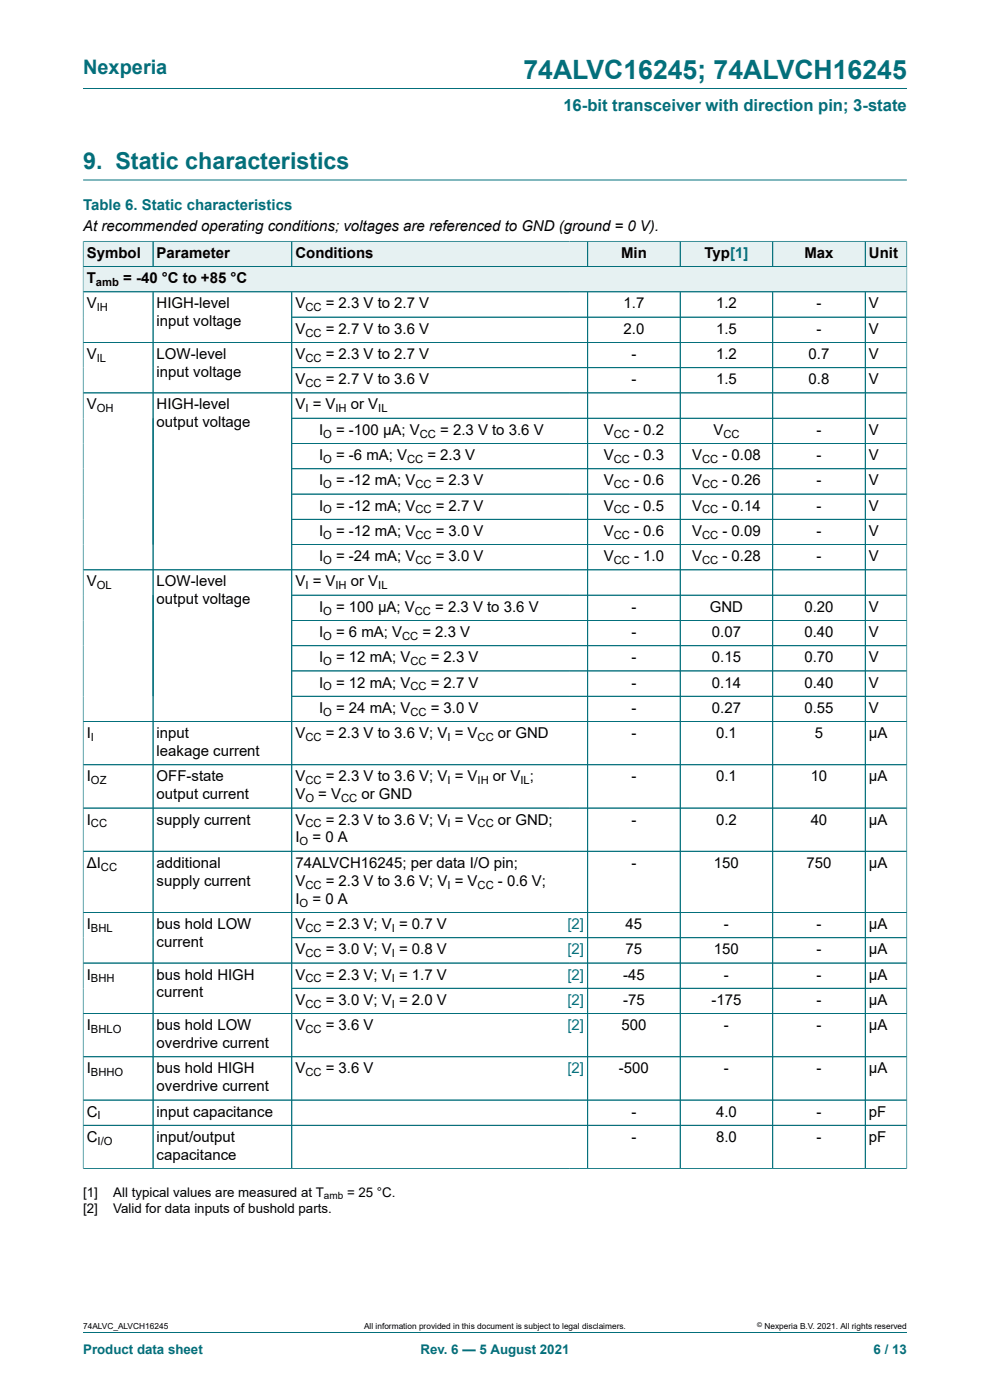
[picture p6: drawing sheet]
<svg xmlns="http://www.w3.org/2000/svg" width="210mm" height="297mm" viewBox="0 0 210 297" stroke-linecap="round" stroke-linejoin="round" font-family="sans-serif">
<defs><g id="words">
<text font-size="5.6" fill="#036f7b" x="111" y="16.8">74ALVC16245; 74ALVCH16245</text>
<text font-size="4.9" fill="#036f7b" x="17.6" y="35.9">9. Static characteristics</text>
<text font-size="4.2" fill="#036f7b" x="17.6" y="15.6">Nexperia</text>
<text font-size="3.5" fill="#036f7b" x="119.5" y="23.7">16-bit transceiver with direction pin; 3-state</text>
<text font-size="3.2" fill="#036f7b" x="17.6" y="44.5">Table 6. Static characteristics</text>
<g font-size="3.2">
<text x="17.6" y="49.1">At recommended operating conditions; voltages are referenced to GND (ground = 0 V).</text>
<text x="18.4" y="54.7">Symbol</text>
<text x="33.2" y="54.7">Parameter</text>
<text x="62.7" y="54.7">Conditions</text>
<text x="131.7" y="54.7">Min</text>
<text x="149.5" y="54.7">Typ[1]</text>
<text x="170.6" y="54.7">Max</text>
<text x="184.3" y="54.7">Unit</text>
<text x="18.4" y="60.1">T</text>
<text x="18.4" y="65.4">V</text>
<text x="26.1" y="60.1">= -40 °C to +85 °C</text>
<text x="33.2" y="65.4">HIGH-level</text>
<text x="62.7" y="65.4">V</text>
<text x="69.1" y="65.4">= 2.3 V to 2.7 V</text>
<text x="132.3" y="65.4">1.7</text>
<text x="151.9" y="65.4">1.2</text>
<text x="173.2" y="65.4">-</text>
<text x="184.3" y="65.4">V</text>
<text x="33.2" y="69.2">input voltage</text>
<text x="62.7" y="70.8">V</text>
<text x="69.1" y="70.8">= 2.7 V to 3.6 V</text>
<text x="132.3" y="70.8">2.0</text>
<text x="151.9" y="70.8">1.5</text>
<text x="173.2" y="70.8">-</text>
<text x="184.3" y="70.8">V</text>
<text x="18.4" y="76.1">V</text>
<text x="33.2" y="76.1">LOW-level</text>
<text x="62.7" y="76.1">V</text>
<text x="69.1" y="76.1">= 2.3 V to 2.7 V</text>
<text x="133.9" y="76.1">-</text>
<text x="151.9" y="76.1">1.2</text>
<text x="171.5" y="76.1">0.7</text>
<text x="184.3" y="76.1">V</text>
<text x="33.2" y="80">input voltage</text>
<text x="62.7" y="81.5">V</text>
<text x="69.1" y="81.5">= 2.7 V to 3.6 V</text>
<text x="133.9" y="81.5">-</text>
<text x="151.9" y="81.5">1.5</text>
<text x="171.5" y="81.5">0.8</text>
<text x="184.3" y="81.5">V</text>
<text x="18.4" y="86.9">V</text>
<text x="33.2" y="86.9">HIGH-level</text>
<text x="62.7" y="86.9">V = V</text>
<text x="74.4" y="86.9">or V</text>
<text x="33.2" y="90.7">output voltage</text>
<text x="67.7" y="92.2">I</text>
<text x="71.3" y="92.2">= -100 μA; V</text>
<text x="93.4" y="92.2">= 2.3 V to 3.6 V</text>
<text x="128.1" y="92.2">V</text>
<text x="134.5" y="92.2">- 0.2</text>
<text x="151.3" y="92.2">V</text>
<text x="173.2" y="92.2">-</text>
<text x="184.3" y="92.2">V</text>
<text x="67.7" y="97.6">I</text>
<text x="71.3" y="97.6">= -6 mA; V</text>
<text x="90.7" y="97.6">= 2.3 V</text>
<text x="128.1" y="97.6">V</text>
<text x="134.5" y="97.6">- 0.3</text>
<text x="146.8" y="97.6">V</text>
<text x="153.3" y="97.6">- 0.08</text>
<text x="173.2" y="97.6">-</text>
<text x="184.3" y="97.6">V</text>
<text x="67.7" y="103">I</text>
<text x="71.3" y="103">= -12 mA; V</text>
<text x="92.4" y="103">= 2.3 V</text>
<text x="128.1" y="103">V</text>
<text x="134.5" y="103">- 0.6</text>
<text x="146.8" y="103">V</text>
<text x="153.3" y="103">- 0.26</text>
<text x="173.2" y="103">-</text>
<text x="184.3" y="103">V</text>
<text x="67.7" y="108.3">I</text>
<text x="67.7" y="113.7">I</text>
<text x="71.3" y="108.3">= -12 mA; V</text>
<text x="71.3" y="113.7">= -12 mA; V</text>
<text x="92.4" y="108.3">= 2.7 V</text>
<text x="92.4" y="113.7">= 3.0 V</text>
<text x="128.1" y="108.3">V</text>
<text x="128.1" y="113.7">V</text>
<text x="134.5" y="108.3">- 0.5</text>
<text x="134.5" y="113.7">- 0.6</text>
<text x="146.8" y="108.3">V</text>
<text x="146.8" y="113.7">V</text>
<text x="153.3" y="108.3">- 0.14</text>
<text x="153.3" y="113.7">- 0.09</text>
<text x="173.2" y="108.3">-</text>
<text x="173.2" y="113.7">-</text>
<text x="184.3" y="108.3">V</text>
<text x="184.3" y="113.7">V</text>
<text x="67.7" y="119">I</text>
<text x="71.3" y="119">= -24 mA; V</text>
<text x="92.4" y="119">= 3.0 V</text>
<text x="128.1" y="119">V</text>
<text x="134.5" y="119">- 1.0</text>
<text x="146.8" y="119">V</text>
<text x="153.3" y="119">- 0.28</text>
<text x="173.2" y="119">-</text>
<text x="184.3" y="119">V</text>
<text x="18.4" y="124.4">V</text>
<text x="33.2" y="124.4">LOW-level</text>
<text x="62.7" y="124.4">V = V</text>
<text x="74.4" y="124.4">or V</text>
<text x="33.2" y="128.2">output voltage</text>
<text x="67.7" y="129.8">I</text>
<text x="71.3" y="129.8">= 100 μA; V</text>
<text x="92.3" y="129.8">= 2.3 V to 3.6 V</text>
<text x="133.9" y="129.8">-</text>
<text x="150.6" y="129.8">GND</text>
<text x="170.6" y="129.8">0.20</text>
<text x="184.3" y="129.8">V</text>
<text x="67.7" y="135.1">I</text>
<text x="71.3" y="135.1">= 6 mA; V</text>
<text x="89.6" y="135.1">= 2.3 V</text>
<text x="133.9" y="135.1">-</text>
<text x="151" y="135.1">0.07</text>
<text x="170.6" y="135.1">0.40</text>
<text x="184.3" y="135.1">V</text>
<text x="67.7" y="140.5">I</text>
<text x="71.3" y="140.5">= 12 mA; V</text>
<text x="91.4" y="140.5">= 2.3 V</text>
<text x="133.9" y="140.5">-</text>
<text x="151" y="140.5">0.15</text>
<text x="170.6" y="140.5">0.70</text>
<text x="184.3" y="140.5">V</text>
<text x="67.7" y="145.8">I</text>
<text x="71.3" y="145.8">= 12 mA; V</text>
<text x="91.4" y="145.8">= 2.7 V</text>
<text x="133.9" y="145.8">-</text>
<text x="151" y="145.8">0.14</text>
<text x="170.6" y="145.8">0.40</text>
<text x="184.3" y="145.8">V</text>
<text x="67.7" y="151.2">I</text>
<text x="71.3" y="151.2">= 24 mA; V</text>
<text x="91.4" y="151.2">= 3.0 V</text>
<text x="133.9" y="151.2">-</text>
<text x="151" y="151.2">0.27</text>
<text x="170.6" y="151.2">0.55</text>
<text x="184.3" y="151.2">V</text>
<text x="18.4" y="156.6">I</text>
<text x="33.2" y="156.6">input</text>
<text x="33.2" y="160.4">leakage current</text>
<text x="62.7" y="156.6">V</text>
<text x="69.1" y="156.6">= 2.3 V to 3.6 V; V = V</text>
<text x="105.6" y="156.6">or GND</text>
<text x="133.9" y="156.6">-</text>
<text x="151.9" y="156.6">0.1</text>
<text x="172.8" y="156.6">5</text>
<text x="184.3" y="156.6">μA</text>
<text x="18.4" y="165.7">I</text>
<text x="33.2" y="165.7">OFF-state</text>
<text x="62.7" y="165.7">V</text>
<text x="69.1" y="165.7">= 2.3 V to 3.6 V; V = V</text>
<text x="104.6" y="165.7">or V ;</text>
<text x="133.9" y="165.7">-</text>
<text x="151.9" y="165.7">0.1</text>
<text x="172" y="165.7">10</text>
<text x="184.3" y="165.7">μA</text>
<text x="33.2" y="169.6">output current</text>
<text x="62.7" y="169.6">V</text>
<text x="67.5" y="169.6">= V</text>
<text x="76.7" y="169.6">or GND</text>
<text x="18.4" y="174.9">I</text>
<text x="33.2" y="174.9">supply current</text>
<text x="62.7" y="174.9">V</text>
<text x="62.7" y="178.7">I</text>
<text x="66.3" y="178.7">= 0 A</text>
<text x="69.1" y="174.9">= 2.3 V to 3.6 V; V = V</text>
<text x="105.6" y="174.9">or GND;</text>
<text x="133.9" y="174.9">-</text>
<text x="151.9" y="174.9">0.2</text>
<text x="172" y="174.9">40</text>
<text x="184.3" y="174.9">μA</text>
<text x="18.4" y="184.1">ΔI</text>
<text x="33.2" y="184.1">additional</text>
<text x="62.7" y="184.1">74ALVCH16245; per data I/O pin;</text>
<text x="133.9" y="184.1">-</text>
<text x="151.5" y="184.1">150</text>
<text x="171.1" y="184.1">750</text>
<text x="184.3" y="184.1">μA</text>
<text x="33.2" y="187.9">supply current</text>
<text x="62.7" y="187.9">V</text>
<text x="62.7" y="191.7">I</text>
<text x="66.3" y="191.7">= 0 A</text>
<text x="69.1" y="187.9">= 2.3 V to 3.6 V; V = V</text>
<text x="105.6" y="187.9">- 0.6 V;</text>
<text x="18.4" y="197.1">I</text>
<text x="33.2" y="197.1">bus hold LOW</text>
<text x="62.7" y="197.1">V</text>
<text x="69.1" y="197.1">= 2.3 V; V = 0.7 V</text>
<text x="132.7" y="197.1">45</text>
<text x="153.6" y="197.1">-</text>
<text x="173.2" y="197.1">-</text>
<text x="184.3" y="197.1">μA</text>
<text x="33.2" y="200.9">current</text>
<text x="62.7" y="202.4">V</text>
<text x="69.1" y="202.4">= 3.0 V; V = 0.8 V</text>
<text x="132.7" y="202.4">75</text>
<text x="151.5" y="202.4">150</text>
<text x="173.2" y="202.4">-</text>
<text x="184.3" y="202.4">μA</text>
<text x="18.4" y="207.8">I</text>
<text x="33.2" y="207.8">bus hold HIGH</text>
<text x="62.7" y="207.8">V</text>
<text x="69.1" y="207.8">= 2.3 V; V = 1.7 V</text>
<text x="132.2" y="207.8">-45</text>
<text x="153.6" y="207.8">-</text>
<text x="173.2" y="207.8">-</text>
<text x="184.3" y="207.8">μA</text>
<text x="33.2" y="211.6">current</text>
<text x="62.7" y="213.2">V</text>
<text x="69.1" y="213.2">= 3.0 V; V = 2.0 V</text>
<text x="132.2" y="213.2">-75</text>
<text x="150.9" y="213.2">-175</text>
<text x="173.2" y="213.2">-</text>
<text x="184.3" y="213.2">μA</text>
<text x="18.4" y="218.5">I</text>
<text x="33.2" y="218.5">bus hold LOW</text>
<text x="62.7" y="218.5">V</text>
<text x="69.1" y="218.5">= 3.6 V</text>
<text x="131.8" y="218.5">500</text>
<text x="153.6" y="218.5">-</text>
<text x="173.2" y="218.5">-</text>
<text x="184.3" y="218.5">μA</text>
<text x="18.4" y="227.7">I</text>
<text x="33.2" y="222.3">overdrive current</text>
<text x="33.2" y="227.7">bus hold HIGH</text>
<text x="62.7" y="227.7">V</text>
<text x="69.1" y="227.7">= 3.6 V</text>
<text x="131.3" y="227.7">-500</text>
<text x="153.6" y="227.7">-</text>
<text x="173.2" y="227.7">-</text>
<text x="184.3" y="227.7">μA</text>
<text x="33.2" y="231.5">overdrive current</text>
<text x="18.4" y="236.9">C</text>
<text x="33.2" y="236.9">input capacitance</text>
<text x="133.9" y="236.9">-</text>
<text x="151.9" y="236.9">4.0</text>
<text x="173.2" y="236.9">-</text>
<text x="184.3" y="236.9">pF</text>
<text x="18.4" y="242.2">C</text>
<text x="33.2" y="242.2">input/output</text>
<text x="133.9" y="242.2">-</text>
<text x="151.9" y="242.2">8.0</text>
<text x="173.2" y="242.2">-</text>
<text x="184.3" y="242.2">pF</text>
<text x="33.2" y="246">capacitance</text>
</g>
<g font-size="3.2" fill="#00f">
<text x="120.4" y="197.1">[2]</text>
<text x="120.4" y="202.4">[2]</text>
<text x="120.4" y="207.8">[2]</text>
<text x="120.4" y="213.2">[2]</text>
<text x="120.4" y="218.5">[2]</text>
<text x="120.4" y="227.7">[2]</text>
</g>
<g font-size="2.8">
<text x="17.6" y="253.8">[1]</text>
<text x="17.6" y="257.2">[2]</text>
<text x="24" y="253.8">All typical values are measured at T</text>
<text x="24" y="257.2">Valid for data inputs of bushold parts.</text>
<text x="73.6" y="253.8">= 25 °C.</text>
</g>
<g font-size="2.8" fill="#036f7b">
<text x="17.6" y="287.2">Product data sheet</text>
<text x="89.2" y="287.2">Rev. 6 — 5 August 2021</text>
<text x="185.3" y="287.2">6 / 13</text>
</g>
<g font-size="2.4">
<text x="20.4" y="60.7">amb</text>
<text x="20.5" y="66">IH</text>
<text x="64.8" y="66">CC</text>
<text x="64.8" y="71.4">CC</text>
<text x="20.5" y="76.8">IL</text>
<text x="64.8" y="76.8">CC</text>
<text x="64.8" y="82.1">CC</text>
<text x="20.5" y="87.5">OH</text>
<text x="64.8" y="87.5">I</text>
<text x="71.2" y="87.5">IH</text>
<text x="80.2" y="87.5">IL</text>
<text x="68.6" y="92.8">O</text>
<text x="89.1" y="92.8">CC</text>
<text x="130.2" y="92.8">CC</text>
<text x="153.4" y="92.8">CC</text>
<text x="68.6" y="98.2">O</text>
<text x="86.3" y="98.2">CC</text>
<text x="130.2" y="98.2">CC</text>
<text x="148.9" y="98.2">CC</text>
<text x="68.6" y="103.6">O</text>
<text x="88.1" y="103.6">CC</text>
<text x="130.2" y="103.6">CC</text>
<text x="148.9" y="103.6">CC</text>
<text x="68.6" y="108.9">O</text>
<text x="88.1" y="108.9">CC</text>
<text x="130.2" y="108.9">CC</text>
<text x="148.9" y="108.9">CC</text>
<text x="68.6" y="114.3">O</text>
<text x="68.6" y="119.7">O</text>
<text x="88.1" y="114.3">CC</text>
<text x="88.1" y="119.7">CC</text>
<text x="130.2" y="114.3">CC</text>
<text x="130.2" y="119.7">CC</text>
<text x="148.9" y="114.3">CC</text>
<text x="148.9" y="119.7">CC</text>
<text x="20.5" y="125">OL</text>
<text x="64.8" y="125">I</text>
<text x="71.2" y="125">IH</text>
<text x="80.2" y="125">IL</text>
<text x="68.6" y="130.4">O</text>
<text x="88" y="130.4">CC</text>
<text x="68.6" y="135.7">O</text>
<text x="85.3" y="135.7">CC</text>
<text x="68.6" y="141.1">O</text>
<text x="87.1" y="141.1">CC</text>
<text x="68.6" y="146.5">O</text>
<text x="87.1" y="146.5">CC</text>
<text x="68.6" y="151.8">O</text>
<text x="87.1" y="151.8">CC</text>
<text x="19.3" y="157.2">I</text>
<text x="64.8" y="157.2">CC</text>
<text x="94.9" y="157.2">I</text>
<text x="101.3" y="157.2">CC</text>
<text x="19.3" y="166.4">OZ</text>
<text x="64.8" y="166.4">CC</text>
<text x="94.9" y="166.4">I</text>
<text x="101.3" y="166.4">IH</text>
<text x="110.4" y="166.4">IL</text>
<text x="64.8" y="170.2">O</text>
<text x="72.4" y="170.2">CC</text>
<text x="19.3" y="175.5">CC</text>
<text x="63.6" y="179.3">O</text>
<text x="64.8" y="175.5">CC</text>
<text x="94.9" y="175.5">I</text>
<text x="101.3" y="175.5">CC</text>
<text x="21.4" y="184.7">CC</text>
<text x="64.8" y="188.5">CC</text>
<text x="94.9" y="188.5">I</text>
<text x="101.3" y="188.5">CC</text>
<text x="19.3" y="197.7">BHL</text>
<text x="63.6" y="192.3">O</text>
<text x="64.8" y="197.7">CC</text>
<text x="83.1" y="197.7">I</text>
<text x="64.8" y="203.1">CC</text>
<text x="83.1" y="203.1">I</text>
<text x="19.3" y="208.4">BHH</text>
<text x="64.8" y="208.4">CC</text>
<text x="83.1" y="208.4">I</text>
<text x="64.8" y="213.8">CC</text>
<text x="83.1" y="213.8">I</text>
<text x="19.3" y="219.1">BHLO</text>
<text x="64.8" y="219.1">CC</text>
<text x="19.3" y="228.3">BHHO</text>
<text x="64.8" y="228.3">CC</text>
<text x="20.7" y="237.5">I</text>
<text x="20.7" y="242.8">I/O</text>
</g>
<text font-size="2.1" x="68.7" y="254.4">amb</text>
<g font-size="1.8">
<text x="17.6" y="282">74ALVC_ALVCH16245</text>
<text x="77.2" y="282">All information provided in this document is subject to legal disclaimers.</text>
<text x="162.2" y="282">Nexperia B.V. 2021. All rights reserved</text>
</g>
<text font-size="1.4" x="160.6" y="281.6">©</text>
</g></defs>
<path d="M17.6 18.8h174.8M17.6 38.2h174.8" fill="none" stroke="#036f7b" stroke-width=".21"/>
<path d="M17.7 51.3h14.7v5.2h-14.7z" fill="#e6f1f2"/>
<path d="M17.6 51.1v5.5h14.9v-5.4h-14.9" fill="none" stroke="#036f7b" stroke-width=".21"/>
<path d="M32.5 51.3h29.3v5.2h-29.3z" fill="#e6f1f2"/>
<path d="M32.5 51.2h29.4v5.4h-29.4z" fill="none" stroke="#036f7b" stroke-width=".21"/>
<path d="M62 51.3h58.8v5.2h-58.8z" fill="#e6f1f2"/>
<path d="M120.8 51.2h-58.9v5.4h58.9" fill="none" stroke="#036f7b" stroke-width=".21"/>
<path d="M120.8 51.3h3.8v5.2h-3.8z" fill="#e6f1f2"/>
<path d="M120.8 51.2h3.9v5.4h-3.9" fill="none" stroke="#036f7b" stroke-width=".21"/>
<path d="M124.7 51.3h19.5v5.2h-19.5z" fill="#e6f1f2"/>
<path d="M124.7 51.2h19.6v5.4h-19.6z" fill="none" stroke="#036f7b" stroke-width=".21"/>
<path d="M144.4 51.3h19.4v5.2h-19.4z" fill="#e6f1f2"/>
<path d="M144.3 51.2h19.6v5.4h-19.6z" fill="none" stroke="#036f7b" stroke-width=".21"/>
<path d="M164 51.3h19.5v5.2h-19.5z" fill="#e6f1f2"/>
<path d="M163.9 51.2h19.6v5.4h-19.6z" fill="none" stroke="#036f7b" stroke-width=".21"/>
<path d="M183.6 51.3h8.7v5.2h-8.7z" fill="#e6f1f2"/>
<path d="M192.4 51.1v10.8h-174.8v-5.3h174.8M192.4 51.2h-8.9v5.4" fill="none" stroke="#036f7b" stroke-width=".21"/>
<path d="M17.7 56.6h174.6v5.2h-174.6z" fill="#e6f1f2"/>
<g fill="none" stroke="#036f7b" stroke-width=".21">
<path d="M17.6 51.3v196.7M17.7 51.2h174.6M17.7 56.6h174.6M32.5 51.3v5.2M61.9 51.3v5.2M124.7 51.3v5.2M144.3 51.3v5.2M163.9 51.3v5.2M183.5 51.3v5.2M192.4 51.3v196.7M17.6 61.9h174.8M17.6 72.6h174.8"/>
<path d="M32.5 61.9v186M61.9 67.3h130.5M61.9 61.9v186M61.9 78h130.5M124.7 61.9v186M144.3 61.9v186M163.9 61.9v186M183.5 61.9v186M61.9 88.7h130.5M61.9 94.1h130.5M61.9 99.4h130.5M192.4 83.4h-174.8"/>
<path d="M61.9 104.8h130.5M61.9 110.2h130.5M61.9 115.5h130.5M61.9 126.3h130.5M61.9 131.6h130.5M61.9 137h130.5M192.4 120.9h-174.8M61.9 142.3h130.5M61.9 147.7h130.5M192.4 153.1h-174.8M17.6 162.2h174.8M17.6 171.4h174.8"/>
<path d="M17.6 180.6h174.8M17.6 193.6h174.8M61.9 198.9h130.5M17.6 204.3h174.8M61.9 209.7h130.5M192.4 215h-174.8M17.6 224.2h174.8M17.6 233.4h174.8M192.4 238.7h-174.8M17.6 247.9h174.8M17.6 282.6h174.8"/>
</g>
<use href="#words"/>
</svg>
